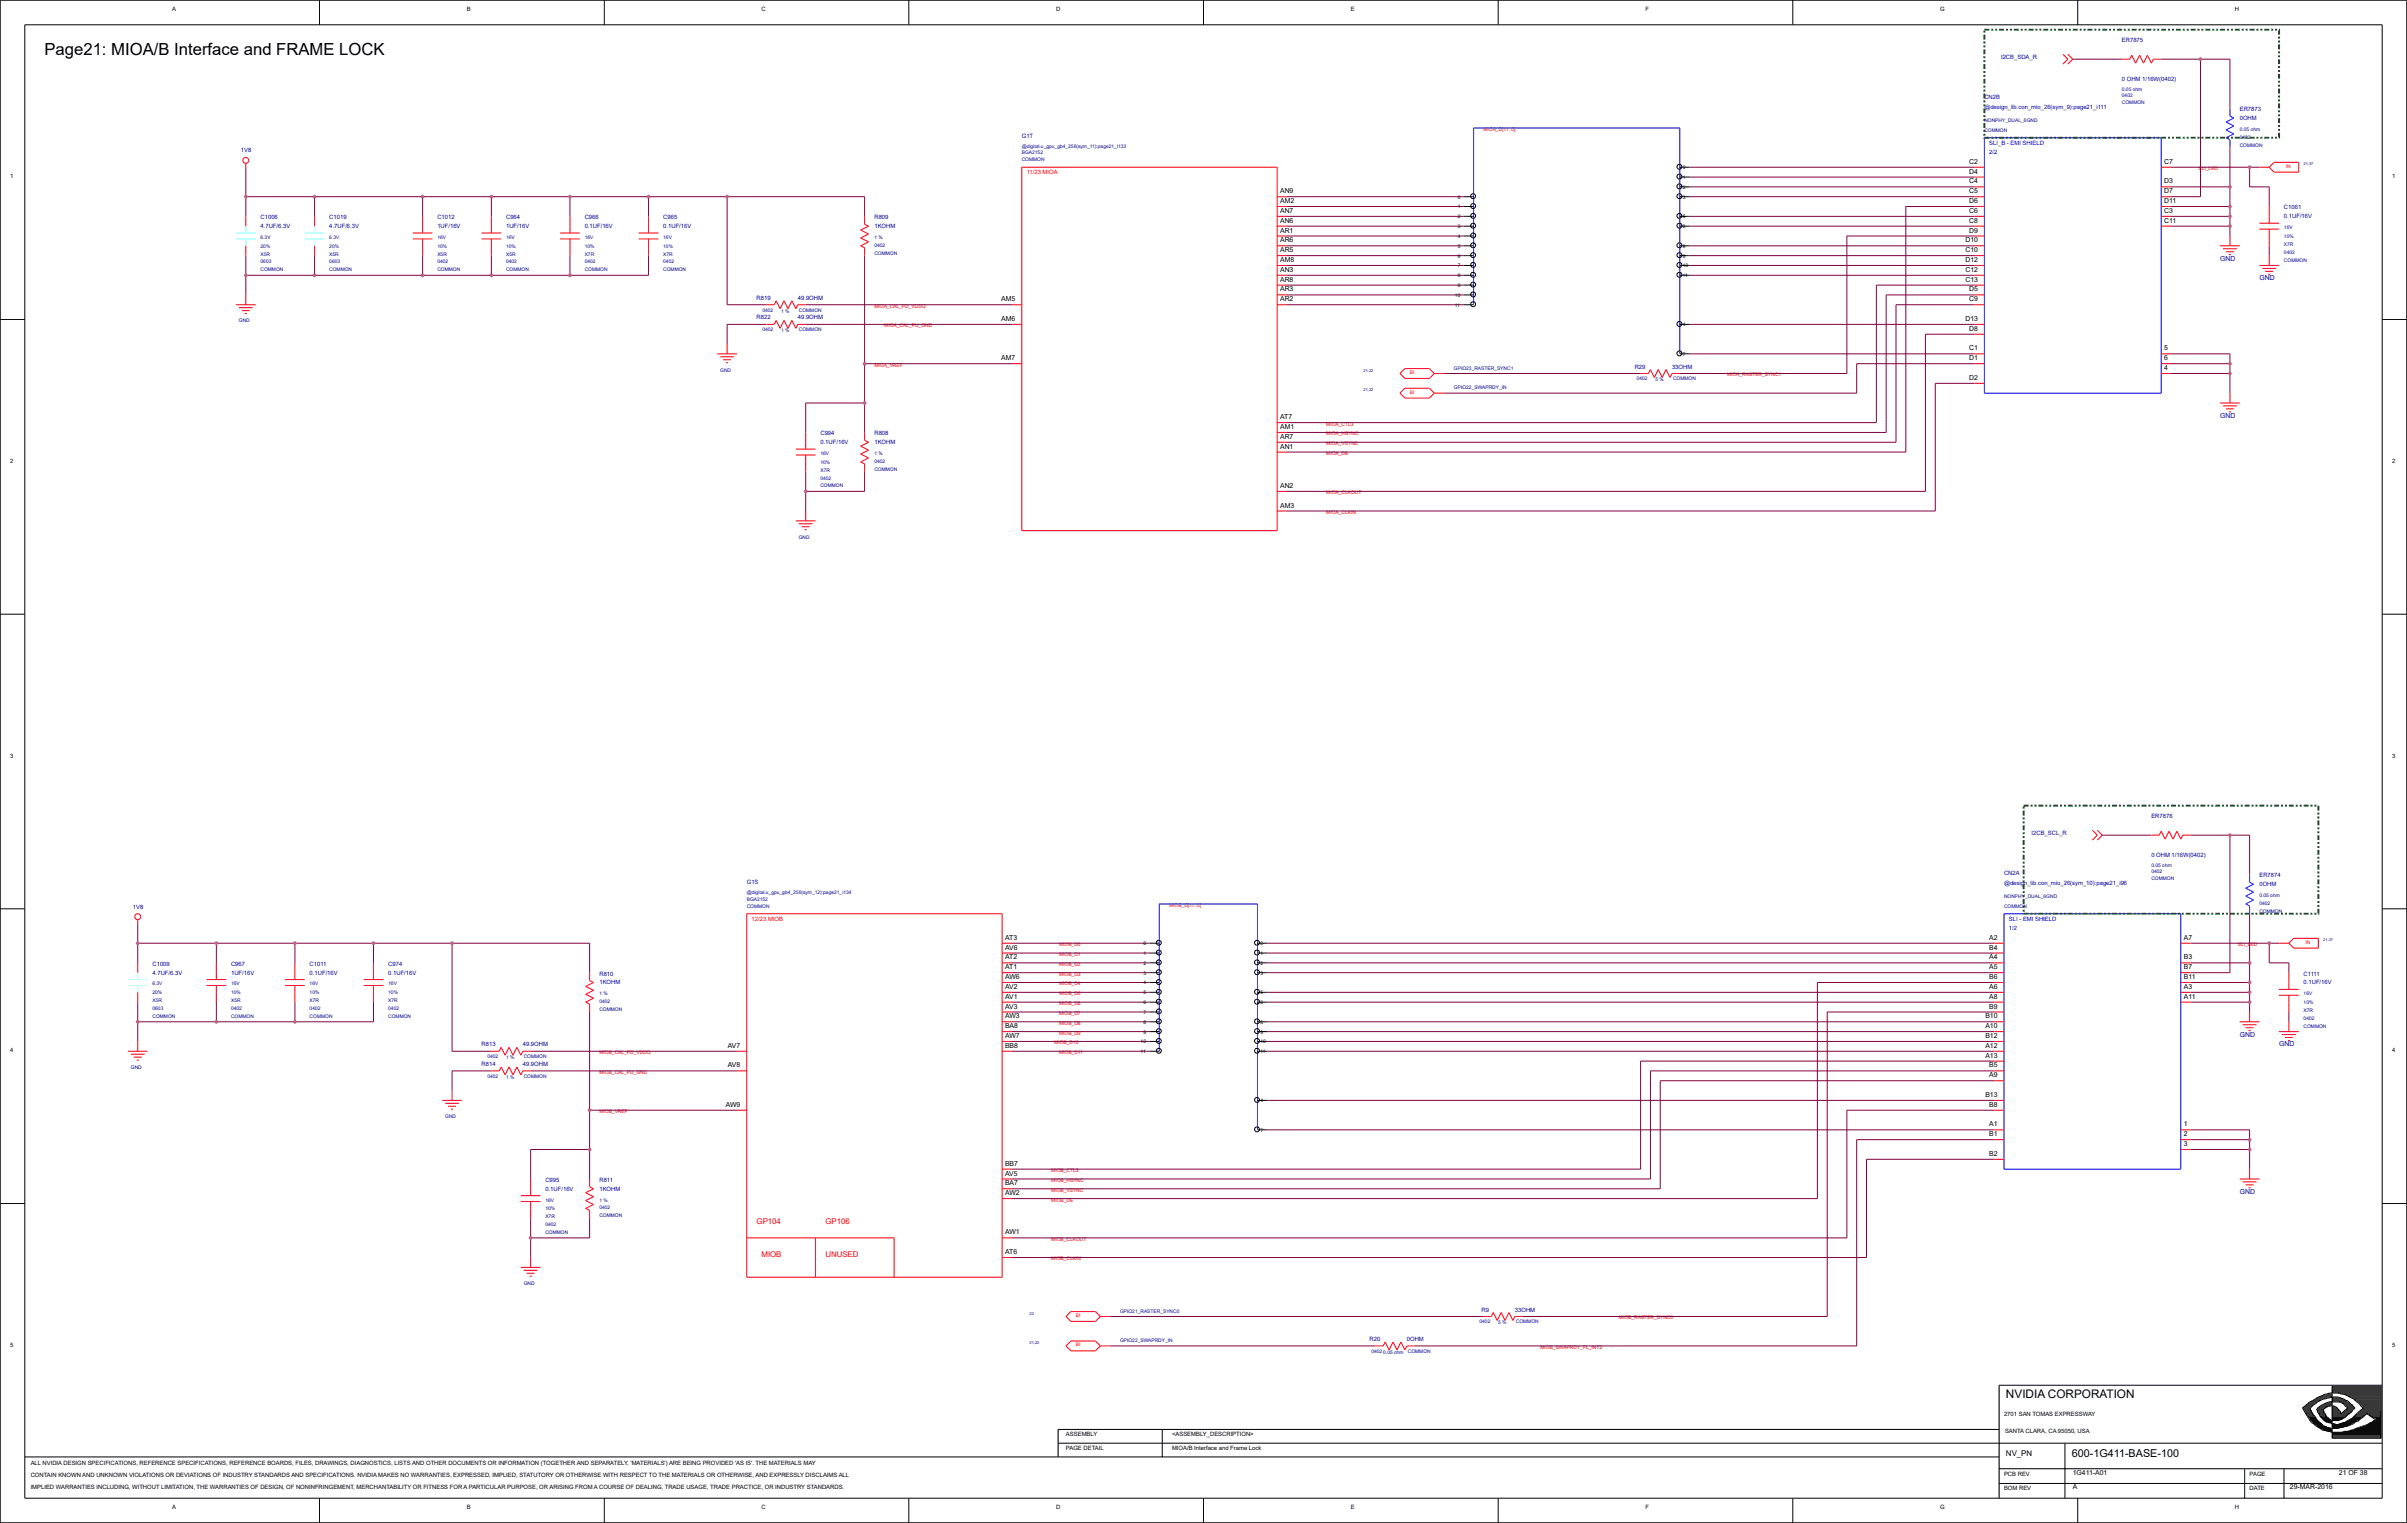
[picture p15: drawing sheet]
<svg xmlns="http://www.w3.org/2000/svg" width="271mm" height="172mm" viewBox="0 0 271 172" stroke-linecap="round" stroke-linejoin="round" font-family="sans-serif">
<defs><g id="words">
<text font-size="1.9" x="5" y="6.2">Page21: MIOA/B Interface and FRAME LOCK</text>
<text font-size="1.3" x="226.1" y="157.6">NVIDIA CORPORATION</text>
<text font-size="1.2" x="233.6" y="164.2">600-1G411-BASE-100</text>
<g font-size=".9" fill="#f00">
<text x="85.3" y="138">GP104</text>
<text x="93" y="138">GP106</text>
<text x="85.8" y="141.7">MIOB</text>
<text x="93" y="141.7">UNUSED</text>
</g>
<text font-size=".9" x="226.1" y="164.1">NV_PN</text>
<g font-size=".8">
<text x="144.3" y="22.9">AM2</text>
<text x="144.3" y="21.8">AN9</text>
<text x="222" y="22.9">D6</text>
<text x="222" y="21.8">C5</text>
<text x="222" y="20.7">C4</text>
<text x="222" y="19.6">D4</text>
<text x="222" y="18.5">C2</text>
<text x="244" y="20.7">D3</text>
<text x="244" y="21.8">D7</text>
<text x="244" y="22.9">D11</text>
<text x="244" y="18.5">C7</text>
<text x="144.3" y="29.5">AM8</text>
<text x="144.3" y="28.4">AR5</text>
<text x="144.3" y="27.3">AR6</text>
<text x="144.3" y="26.2">AR1</text>
<text x="144.3" y="25.1">AN6</text>
<text x="144.3" y="24">AN7</text>
<text x="221.6" y="29.5">D12</text>
<text x="221.6" y="28.4">C10</text>
<text x="221.6" y="27.3">D10</text>
<text x="222" y="26.2">D9</text>
<text x="222" y="25.1">C8</text>
<text x="222" y="24">C6</text>
<text x="244" y="25.1">C11</text>
<text x="244" y="24">C3</text>
<text x="112.9" y="34">AM5</text>
<text x="144.3" y="34">AR2</text>
<text x="144.3" y="32.9">AR3</text>
<text x="144.3" y="31.8">AR8</text>
<text x="144.3" y="30.6">AN3</text>
<text x="221.6" y="31.8">C13</text>
<text x="221.6" y="30.6">C12</text>
<text x="222" y="34">C9</text>
<text x="222" y="32.9">D5</text>
<text x="112.9" y="40.6">AM7</text>
<text x="112.9" y="36.2">AM6</text>
<text x="221.6" y="36.2">D13</text>
<text x="222" y="40.6">D1</text>
<text x="222" y="39.5">C1</text>
<text x="222" y="37.3">D8</text>
<text x="244" y="41.7">4</text>
<text x="244" y="39.5">5</text>
<text x="244" y="40.6">6</text>
<text x="144.3" y="47.3">AT7</text>
<text x="222" y="42.8">D2</text>
<text x="144.3" y="50.6">AN1</text>
<text x="144.3" y="49.5">AR7</text>
<text x="144.3" y="48.4">AM1</text>
<text x="144.3" y="57.2">AM3</text>
<text x="144.3" y="55">AN2</text>
<text x="113.3" y="107">AV6</text>
<text x="113.3" y="105.9">AT3</text>
<text x="224.2" y="107">B4</text>
<text x="224.2" y="105.9">A2</text>
<text x="246.2" y="105.9">A7</text>
<text x="113.3" y="113.7">AV3</text>
<text x="113.3" y="112.6">AV1</text>
<text x="113.3" y="111.5">AV2</text>
<text x="113.3" y="110.4">AW6</text>
<text x="113.3" y="109.3">AT1</text>
<text x="113.3" y="108.2">AT2</text>
<text x="224.2" y="113.7">B9</text>
<text x="224.2" y="112.6">A8</text>
<text x="224.2" y="111.5">A6</text>
<text x="224.2" y="110.4">B6</text>
<text x="224.2" y="109.3">A5</text>
<text x="224.2" y="108.2">A4</text>
<text x="246.2" y="108.2">B3</text>
<text x="246.2" y="109.3">B7</text>
<text x="246.2" y="110.4">B11</text>
<text x="246.2" y="112.6">A11</text>
<text x="246.2" y="111.5">A3</text>
<text x="82.1" y="118.1">AV7</text>
<text x="113.3" y="118.1">BB8</text>
<text x="113.3" y="117">AW7</text>
<text x="113.3" y="115.9">BA8</text>
<text x="113.3" y="114.8">AW3</text>
<text x="223.8" y="119.2">A13</text>
<text x="223.8" y="118.1">A12</text>
<text x="223.8" y="117">B12</text>
<text x="223.8" y="115.9">A10</text>
<text x="223.8" y="114.8">B10</text>
<text x="81.8" y="124.8">AW9</text>
<text x="82.1" y="120.3">AV8</text>
<text x="223.8" y="123.7">B13</text>
<text x="224.2" y="124.8">B8</text>
<text x="224.2" y="121.4">A9</text>
<text x="224.2" y="120.3">B5</text>
<text x="113.3" y="131.4">BB7</text>
<text x="224.2" y="130.3">B2</text>
<text x="224.2" y="128.1">B1</text>
<text x="224.2" y="127">A1</text>
<text x="246.2" y="127">1</text>
<text x="246.2" y="128.1">2</text>
<text x="246.2" y="129.2">3</text>
<text x="113.3" y="134.7">AW2</text>
<text x="113.3" y="133.6">BA7</text>
<text x="113.3" y="132.5">AV5</text>
<text x="113.3" y="141.4">AT6</text>
<text x="113.3" y="139.2">AW1</text>
<text x="233.7" y="167.9">A</text>
<text x="233.7" y="166.2">1G411-A01</text>
<text x="258.1" y="167.9">29-MAR-2016</text>
<text x="263.7" y="166.2">21 OF 38</text>
</g>
<g font-size=".8" fill="#0000a0">
<text x="250.3" y="29.4">GND</text>
<text x="254.7" y="31.6">GND</text>
<text x="250.3" y="47.1">GND</text>
<text x="252.5" y="116.8">GND</text>
<text x="256.9" y="118">GND</text>
<text x="252.5" y="134.6">GND</text>
</g>
<g font-size=".7">
<text x="19.4" y="1.2">A</text>
<text x="52.6" y="1.2">B</text>
<text x="85.8" y="1.2">C</text>
<text x="119.1" y="1.2">D</text>
<text x="152.3" y="1.2">E</text>
<text x="185.5" y="1.2">F</text>
<text x="218.7" y="1.2">G</text>
<text x="251.9" y="1.2">H</text>
<text x="1.1" y="20.1">1</text>
<text x="269.7" y="20.1">1</text>
<text x="1.1" y="52.2">2</text>
<text x="269.7" y="52.2">2</text>
<text x="1.1" y="85.4">3</text>
<text x="269.7" y="85.4">3</text>
<text x="1.1" y="118.6">4</text>
<text x="269.7" y="118.6">4</text>
<text x="1.1" y="151.8">5</text>
<text x="269.7" y="151.8">5</text>
<text x="120.2" y="161.9">ASSEMBLY</text>
<text x="132.1" y="161.9">&lt;ASSEMBLY_DESCRIPTION&gt;</text>
<text x="225.9" y="159.6">2701 SAN TOMAS EXPRESSWAY</text>
<text x="226" y="161.6">SANTA CLARA, CA 95050, USA</text>
<text x="3.5" y="165.1">ALL NVIDIA DESIGN SPECIFICATIONS, REFERENCE SPECIFICATIONS, REFERENCE BOARDS, FILES, DRAWINGS, DIAGNOSTICS, LISTS AND OTHER DOCUMENTS OR INFORMATION (TOGETHER AND SEPARATELY, 'MATERIALS') ARE BEING PROVIDED 'AS IS'. THE MATERIALS MAY</text>
<text x="3.5" y="167.9">IMPLIED WARRANTIES INCLUDING, WITHOUT LIMITATION, THE WARRANTIES OF DESIGN, OF NONINFRINGEMENT, MERCHANTABILITY OR FITNESS FOR A PARTICULAR PURPOSE, OR ARISING FROM A COURSE OF DEALING, TRADE USAGE, TRADE PRACTICE, OR INDUSTRY STANDARDS.</text>
<text x="3.5" y="166.5">CONTAIN KNOWN AND UNKNOWN VIOLATIONS OR DEVIATIONS OF INDUSTRY STANDARDS AND SPECIFICATIONS. NVIDIA MAKES NO WARRANTIES, EXPRESSED, IMPLIED, STATUTORY OR OTHERWISE WITH RESPECT TO THE MATERIALS OR OTHERWISE, AND EXPRESSLY DISCLAIMS ALL</text>
<text x="120.2" y="163.5">PAGE DETAIL</text>
<text x="132.1" y="163.5">MIOA/B Interface and Frame Lock</text>
<text x="225.9" y="166.3">PCB REV</text>
<text x="253.6" y="166.3">PAGE</text>
<text x="19.4" y="170.1">A</text>
<text x="52.6" y="170.1">B</text>
<text x="85.8" y="170.1">C</text>
<text x="119.1" y="170.1">D</text>
<text x="152.3" y="170.1">E</text>
<text x="185.5" y="170.1">F</text>
<text x="218.7" y="170.1">G</text>
<text x="225.9" y="168">BOM REV</text>
<text x="251.9" y="170.1">H</text>
<text x="253.6" y="168">DATE</text>
</g>
<g font-size=".7" fill="#0000a0">
<text x="239.2" y="4.8">ER7875</text>
<text x="223.7" y="11.2">CN2B</text>
<text x="225.6" y="6.7">I2CB_SDA_R</text>
<text x="239.2" y="9.1">0 OHM 1/16W(0402)</text>
<text x="27.2" y="17.2">1V8</text>
<text x="115.2" y="15.5">G1T</text>
<text x="223.7" y="12.3">@design_lib.con_mio_26(sym_9):page21_i111</text>
<text x="252.5" y="12.5">ER7873</text>
<text x="252.5" y="13.5">0OHM</text>
<text x="257.5" y="23.6">C1061</text>
<text x="29.4" y="24.7">C1006</text>
<text x="29.4" y="25.7">4.7UF/6.3V</text>
<text x="37.1" y="24.7">C1019</text>
<text x="37.1" y="25.7">4.7UF/6.3V</text>
<text x="49.3" y="24.7">C1012</text>
<text x="49.3" y="25.7">1UF/16V</text>
<text x="57.1" y="24.7">C964</text>
<text x="57.1" y="25.7">1UF/16V</text>
<text x="65.9" y="24.7">C966</text>
<text x="65.9" y="25.7">0.1UF/16V</text>
<text x="74.8" y="24.7">C965</text>
<text x="74.8" y="25.7">0.1UF/16V</text>
<text x="98.6" y="24.7">R809</text>
<text x="98.6" y="25.7">1KOHM</text>
<text x="257.5" y="24.6">0.1UF/16V</text>
<text x="85.3" y="33.8">R819</text>
<text x="89.9" y="33.8">49.9OHM</text>
<text x="85.3" y="36">R822</text>
<text x="89.9" y="36">49.9OHM</text>
<text x="184.3" y="41.6">R29</text>
<text x="188.5" y="41.6">33OHM</text>
<text x="92.5" y="49.1">C994</text>
<text x="92.5" y="50.1">0.1UF/16V</text>
<text x="98.6" y="49.1">R808</text>
<text x="98.6" y="50.1">1KOHM</text>
<text x="229" y="94.1">I2CB_SCL_R</text>
<text x="242.5" y="92.3">ER7876</text>
<text x="84.2" y="99.7">G1S</text>
<text x="225.9" y="98.7">CN2A</text>
<text x="225.9" y="99.8">@design_lib.con_mio_26(sym_10):page21_i96</text>
<text x="242.5" y="96.6">0 OHM 1/16W(0402)</text>
<text x="254.7" y="98.9">ER7874</text>
<text x="254.7" y="99.9">0OHM</text>
<text x="15" y="102.5">1V8</text>
<text x="17.2" y="108.9">C1009</text>
<text x="17.2" y="109.9">4.7UF/6.3V</text>
<text x="26" y="108.9">C967</text>
<text x="26" y="109.9">1UF/16V</text>
<text x="34.9" y="108.9">C1011</text>
<text x="34.9" y="109.9">0.1UF/16V</text>
<text x="43.8" y="108.9">C974</text>
<text x="43.8" y="109.9">0.1UF/16V</text>
<text x="67.6" y="110">R810</text>
<text x="67.6" y="111">1KOHM</text>
<text x="259.7" y="110">C1111</text>
<text x="259.7" y="111">0.1UF/16V</text>
<text x="54.3" y="118">R813</text>
<text x="58.9" y="118">49.9OHM</text>
<text x="54.3" y="120.2">R814</text>
<text x="58.9" y="120.2">49.9OHM</text>
<text x="61.5" y="133.2">C995</text>
<text x="61.5" y="134.2">0.1UF/16V</text>
<text x="67.6" y="133.2">R811</text>
<text x="67.6" y="134.2">1KOHM</text>
<text x="167" y="147.9">R9</text>
<text x="170.8" y="147.9">33OHM</text>
<text x="154.4" y="151.2">R20</text>
<text x="158.6" y="151.2">0OHM</text>
</g>
<g font-size=".7" fill="#00f">
<text x="224.3" y="16.3">SLI_B - EMI SHIELD</text>
<text x="224.3" y="17.4">2/2</text>
<text x="226.5" y="104.9">1/2</text>
<text x="226.5" y="103.8">SLI - EMI SHIELD</text>
</g>
<g font-size=".7" fill="#f00">
<text x="115.7" y="19.6">11/23 MIOA</text>
<text x="84.7" y="103.8">12/23 MIOB</text>
</g>
<g font-size=".6" fill="#0000a0">
<text x="239.2" y="10.2">0.05 ohm</text>
<text x="239.2" y="11">0402</text>
<text x="239.2" y="11.8">COMMON</text>
<text x="115.2" y="16.6">@digital.u_gpu_gb4_256(sym_11):page21_i133</text>
<text x="115.2" y="17.4">BGA2152</text>
<text x="223.7" y="13.8">NONPHY_DUAL_6GND</text>
<text x="223.7" y="14.9">COMMON</text>
<text x="252.5" y="14.8">0.05 ohm</text>
<text x="252.5" y="15.6">0402</text>
<text x="252.5" y="16.5">COMMON</text>
<text x="115.2" y="18.2">COMMON</text>
<text x="29.4" y="29.7">0603</text>
<text x="29.4" y="26.9">6.3V</text>
<text x="29.4" y="27.9">20%</text>
<text x="29.4" y="28.8">X5R</text>
<text x="37.1" y="28.8">X5R</text>
<text x="37.1" y="27.9">20%</text>
<text x="37.1" y="26.9">6.3V</text>
<text x="37.1" y="29.7">0603</text>
<text x="49.3" y="26.9">16V</text>
<text x="49.3" y="27.9">10%</text>
<text x="49.3" y="29.7">0402</text>
<text x="49.3" y="28.8">X5R</text>
<text x="57.1" y="27.9">10%</text>
<text x="57.1" y="28.8">X5R</text>
<text x="57.1" y="26.9">16V</text>
<text x="57.1" y="29.7">0402</text>
<text x="65.9" y="29.7">0402</text>
<text x="65.9" y="26.9">16V</text>
<text x="65.9" y="27.9">10%</text>
<text x="65.9" y="28.8">X7R</text>
<text x="74.8" y="29.7">0402</text>
<text x="74.8" y="28.8">X7R</text>
<text x="74.8" y="27.9">10%</text>
<text x="74.8" y="26.9">16V</text>
<text x="98.6" y="26.9">1 %</text>
<text x="98.6" y="27.8">0402</text>
<text x="98.6" y="28.7">COMMON</text>
<text x="257.5" y="28.6">0402</text>
<text x="257.5" y="29.5">COMMON</text>
<text x="257.5" y="27.7">X7R</text>
<text x="257.5" y="26.8">10%</text>
<text x="257.5" y="25.8">16V</text>
<text x="29.4" y="30.6">COMMON</text>
<text x="37.1" y="30.6">COMMON</text>
<text x="49.3" y="30.6">COMMON</text>
<text x="57.1" y="30.6">COMMON</text>
<text x="65.9" y="30.6">COMMON</text>
<text x="74.8" y="30.6">COMMON</text>
<text x="86" y="35.1">0402</text>
<text x="88.1" y="35.2">1 %</text>
<text x="90.1" y="35.1">COMMON</text>
<text x="26.9" y="36.3">GND</text>
<text x="81.2" y="41.9">GND</text>
<text x="86" y="37.3">0402</text>
<text x="88.1" y="37.5">1 %</text>
<text x="90.1" y="37.3">COMMON</text>
<text x="163.9" y="41.7">GPIO23_RASTER_SYNC1</text>
<text x="163.9" y="43.9">GPIO22_SWAPRDY_IN</text>
<text x="184.5" y="42.9">0402</text>
<text x="186.6" y="43">5 %</text>
<text x="188.6" y="42.9">COMMON</text>
<text x="92.5" y="52.3">10%</text>
<text x="92.5" y="51.3">16V</text>
<text x="92.5" y="53.2">X7R</text>
<text x="98.6" y="51.3">1 %</text>
<text x="98.6" y="52.2">0402</text>
<text x="98.6" y="53.1">COMMON</text>
<text x="92.5" y="54.1">0402</text>
<text x="92.5" y="54.9">COMMON</text>
<text x="90.1" y="60.7">GND</text>
<text x="84.2" y="101.6">BGA2152</text>
<text x="84.2" y="100.8">@digital.u_gpu_gb4_256(sym_12):page21_i134</text>
<text x="225.9" y="101.2">NONPHY_DUAL_6GND</text>
<text x="242.5" y="97.7">0.05 ohm</text>
<text x="242.5" y="98.5">0402</text>
<text x="242.5" y="99.2">COMMON</text>
<text x="254.7" y="101.1">0.05 ohm</text>
<text x="84.2" y="102.3">COMMON</text>
<text x="225.9" y="102.3">COMMON</text>
<text x="254.7" y="102">0402</text>
<text x="254.7" y="102.9">COMMON</text>
<text x="17.2" y="111.1">6.3V</text>
<text x="17.2" y="113.9">0603</text>
<text x="17.2" y="112.1">20%</text>
<text x="17.2" y="113">X5R</text>
<text x="26" y="111.1">16V</text>
<text x="26" y="112.1">10%</text>
<text x="26" y="113.9">0402</text>
<text x="26" y="113">X5R</text>
<text x="34.9" y="111.1">16V</text>
<text x="34.9" y="112.1">10%</text>
<text x="34.9" y="113.9">0402</text>
<text x="34.9" y="113">X7R</text>
<text x="43.8" y="111.1">16V</text>
<text x="43.8" y="112.1">10%</text>
<text x="43.8" y="113">X7R</text>
<text x="43.8" y="113.9">0402</text>
<text x="67.6" y="114">COMMON</text>
<text x="67.6" y="112.2">1 %</text>
<text x="67.6" y="113.1">0402</text>
<text x="259.7" y="113.2">10%</text>
<text x="259.7" y="112.2">16V</text>
<text x="17.2" y="114.7">COMMON</text>
<text x="26" y="114.7">COMMON</text>
<text x="34.9" y="114.7">COMMON</text>
<text x="43.8" y="114.7">COMMON</text>
<text x="54.9" y="119.3">0402</text>
<text x="57.1" y="119.4">1 %</text>
<text x="59" y="119.3">COMMON</text>
<text x="259.7" y="114.1">X7R</text>
<text x="259.7" y="115">0402</text>
<text x="259.7" y="115.9">COMMON</text>
<text x="14.8" y="120.5">GND</text>
<text x="54.9" y="121.5">0402</text>
<text x="57.1" y="121.6">1 %</text>
<text x="59" y="121.5">COMMON</text>
<text x="50.2" y="126">GND</text>
<text x="61.5" y="137.3">X7R</text>
<text x="61.5" y="136.4">10%</text>
<text x="61.5" y="135.4">16V</text>
<text x="67.6" y="137.2">COMMON</text>
<text x="67.6" y="135.4">1 %</text>
<text x="67.6" y="136.3">0402</text>
<text x="61.5" y="139.1">COMMON</text>
<text x="61.5" y="138.2">0402</text>
<text x="59" y="144.9">GND</text>
<text x="126.3" y="148">GPIO21_RASTER_SYNC0</text>
<text x="166.8" y="149.2">0402</text>
<text x="168.9" y="149.3">5 %</text>
<text x="170.9" y="149.2">COMMON</text>
<text x="126.3" y="151.3">GPIO22_SWAPRDY_IN</text>
<text x="154.6" y="152.5">0402</text>
<text x="155.9" y="152.6">0.05 ohm</text>
<text x="158.7" y="152.5">COMMON</text>
</g>
<g font-size=".6" fill="#f00">
<text x="167.2" y="14.8">MIOA_D[11..0]</text>
<text x="247.8" y="19.2">SLI_LED</text>
<text x="257.7" y="18.9">IN</text>
<text x="98.6" y="34.7">MIOA_CAL_PD_VDDQ</text>
<text x="98.6" y="41.3">MIOA_VREF</text>
<text x="99.7" y="36.9">MIOA_CAL_PU_GND</text>
<text x="149.5" y="48">MIOA_CTL3</text>
<text x="158.9" y="44.4">BI</text>
<text x="158.9" y="42.2">BI</text>
<text x="194.7" y="42.4">MIOA_RASTER_SYNC1</text>
<text x="149.5" y="51.3">MIOA_DE</text>
<text x="149.5" y="49.1">MIOA_HSYNC</text>
<text x="149.5" y="50.2">MIOA_VSYNC</text>
<text x="149.5" y="57.9">MIOA_CLKIN</text>
<text x="149.5" y="55.7">MIOA_CLKOUT</text>
<text x="119.4" y="106.7">MIOB_D0</text>
<text x="119.4" y="107.8">MIOB_D1</text>
<text x="131.8" y="102.2">MIOB_D[11..0]</text>
<text x="252.3" y="106.7">SLI_LED</text>
<text x="259.9" y="106.4">IN</text>
<text x="119.4" y="108.9">MIOB_D2</text>
<text x="119.4" y="110">MIOB_D3</text>
<text x="119.4" y="111.1">MIOB_D4</text>
<text x="119.4" y="112.2">MIOB_D5</text>
<text x="119.4" y="113.3">MIOB_D6</text>
<text x="67.6" y="118.8">MIOB_CAL_PD_VDDQ</text>
<text x="118.8" y="117.7">MIOB_D10</text>
<text x="119.4" y="118.8">MIOB_D11</text>
<text x="119.4" y="114.4">MIOB_D7</text>
<text x="119.4" y="115.5">MIOB_D8</text>
<text x="119.4" y="116.6">MIOB_D9</text>
<text x="67.6" y="121.1">MIOB_CAL_PU_GND</text>
<text x="67.6" y="125.5">MIOB_VREF</text>
<text x="118.5" y="132.1">MIOB_CTL3</text>
<text x="118.5" y="135.4">MIOB_DE</text>
<text x="118.5" y="133.2">MIOB_HSYNC</text>
<text x="118.5" y="134.3">MIOB_VSYNC</text>
<text x="118.5" y="142.1">MIOB_CLKIN</text>
<text x="118.5" y="139.9">MIOB_CLKOUT</text>
<text x="121.3" y="148.5">BI</text>
<text x="182.5" y="148.7">MIOB_RASTER_SYNC0</text>
<text x="121.3" y="151.8">BI</text>
<text x="173.7" y="152.1">MIOB_SWAPRDY_FL_INT2</text>
</g>
<g font-size=".6">
<text x="164.3" y="23.5">1</text>
<text x="164.3" y="22.4">0</text>
<text x="189.7" y="22.4">3</text>
<text x="189.7" y="21.3">2</text>
<text x="189.7" y="20.2">1</text>
<text x="189.7" y="19.1">0</text>
<text x="164.3" y="29">6</text>
<text x="164.3" y="27.9">5</text>
<text x="164.3" y="26.8">4</text>
<text x="164.3" y="25.7">3</text>
<text x="164.3" y="24.6">2</text>
<text x="189.7" y="29">9</text>
<text x="189.7" y="27.9">8</text>
<text x="189.7" y="25.7">6</text>
<text x="189.7" y="24.6">5</text>
<text x="164" y="34.6">11</text>
<text x="164" y="33.5">10</text>
<text x="164.3" y="32.4">9</text>
<text x="164.3" y="31.3">8</text>
<text x="164.3" y="30.1">7</text>
<text x="189.7" y="31.3">11</text>
<text x="189.7" y="30.1">10</text>
<text x="189.7" y="40.1">7</text>
<text x="189.7" y="36.8">4</text>
<text x="128.9" y="107.7">1</text>
<text x="128.9" y="106.5">0</text>
<text x="142.1" y="107.7">1</text>
<text x="142.1" y="106.5">0</text>
<text x="128.9" y="113.2">6</text>
<text x="128.9" y="112.1">5</text>
<text x="128.9" y="111">4</text>
<text x="128.9" y="109.9">3</text>
<text x="128.9" y="108.8">2</text>
<text x="142.1" y="113.2">6</text>
<text x="142.1" y="112.1">5</text>
<text x="142.1" y="109.9">3</text>
<text x="142.1" y="108.8">2</text>
<text x="128.6" y="118.7">11</text>
<text x="128.6" y="117.6">10</text>
<text x="128.9" y="116.5">9</text>
<text x="128.9" y="115.4">8</text>
<text x="128.9" y="114.3">7</text>
<text x="142.1" y="118.7">11</text>
<text x="142.1" y="117.6">10</text>
<text x="142.1" y="116.5">9</text>
<text x="142.1" y="115.4">8</text>
<text x="142.1" y="124.3">4</text>
<text x="142.1" y="127.6">7</text>
</g>
<g font-size=".4" fill="#0000a0">
<text x="259.7" y="18.6">21,37</text>
<text x="153.7" y="41.9">21,22</text>
<text x="153.7" y="44.1">21,22</text>
<text x="261.9" y="106.1">21,37</text>
<text x="116.1" y="148.2">22</text>
<text x="116.1" y="151.5">21,22</text>
</g>
<g font-size=".2" fill="#fff">
<text x="165.2" y="22.2">MIOA_D0</text>
<text x="165.2" y="23.3">MIOA_D1</text>
<text x="190.7" y="18.9">MIOA_D0</text>
<text x="190.7" y="20">MIOA_D1</text>
<text x="190.7" y="21.1">MIOA_D2</text>
<text x="190.7" y="22.2">MIOA_D3</text>
<text x="165.2" y="24.4">MIOA_D2</text>
<text x="165.2" y="25.5">MIOA_D3</text>
<text x="165.2" y="26.6">MIOA_D4</text>
<text x="165.2" y="27.7">MIOA_D5</text>
<text x="165.2" y="28.8">MIOA_D6</text>
<text x="165.2" y="29.9">MIOA_D7</text>
<text x="190.7" y="29.9">MIOA_D10</text>
<text x="190.7" y="24.4">MIOA_D5</text>
<text x="190.7" y="25.5">MIOA_D6</text>
<text x="190.7" y="27.7">MIOA_D8</text>
<text x="190.7" y="28.8">MIOA_D9</text>
<text x="165.2" y="33.2">MIOA_D10</text>
<text x="165.2" y="34.4">MIOA_D11</text>
<text x="165.2" y="31">MIOA_D8</text>
<text x="165.2" y="32.1">MIOA_D9</text>
<text x="190.7" y="31">MIOA_D11</text>
<text x="190.7" y="36.6">MIOA_D4</text>
<text x="190.7" y="39.9">MIOA_D7</text>
<text x="143.1" y="106.3">MIOB_D0</text>
<text x="143.1" y="107.4">MIOB_D1</text>
<text x="143.1" y="108.5">MIOB_D2</text>
<text x="143.1" y="109.6">MIOB_D3</text>
<text x="143.1" y="111.9">MIOB_D5</text>
<text x="143.1" y="113">MIOB_D6</text>
<text x="143.1" y="117.4">MIOB_D10</text>
<text x="143.1" y="118.5">MIOB_D11</text>
<text x="143.1" y="115.2">MIOB_D8</text>
<text x="143.1" y="116.3">MIOB_D9</text>
<text x="143.1" y="124">MIOB_D4</text>
<text x="143.1" y="127.4">MIOB_D7</text>
</g>
</g></defs>
<g fill="none" stroke="#f00" stroke-width=".11">
<path d="M27.7 18.4v.5M115.2 18.9h28.8v40.9h-28.8zM222.6 18.9h1.1M222.6 20h1.1M239.2 6.7h.9M242.7 6.7h.9M243.6 18.9h1.1M254.7 18.9h1.1M256.4 18.3h2.7v1.1h-2.7M26.6 34.4h2.2M26.9 34.7h1.6M27.3 35h.9"/>
<path d="M27.6 35.4h.2M27.7 24.4v1.1M27.7 27.7v1.1M27.7 33.2v1.2M35.5 24.4v1.1M35.5 27.7v1.1M46.5 26.3h2.2M46.5 26.9h2.2M47.6 24.4v1.9M47.6 26.9v1.9M54.3 26.3h2.2M54.3 26.9h2.2"/>
<path d="M55.4 24.4v1.9M55.4 26.9v1.9M63.1 26.3h2.3M63.1 26.9h2.3M64.3 24.4v1.9M64.3 26.9v1.9M72 26.3h2.2M72 26.9h2.2M73.1 24.4v1.9M73.1 26.9v1.9M80.9 39.9h2.2M82 38.8v1.1"/>
<path d="M86.4 34.4h.9M86.4 36.6h.9M89.9 34.4h.9M89.9 36.6h.9M97.5 24.4v.9M97.5 27.9v.9M114.1 34.4h1.1M114.1 36.6h1.1M144 34.4h1.1M144 33.2h1.1M144 32.1h1.1M144 31h1.1"/>
<path d="M144 29.9h1.1M144 28.8h1.1M144 27.7h1.1M144 26.6h1.1M144 25.5h1.1M144 24.4h1.1M144 23.3h1.1M144 22.2h1.1M222.6 34.4h1.1M222.6 36.6h1.1M222.6 33.2h1.1M222.6 32.1h1.1"/>
<path d="M222.6 31h1.1M222.6 29.9h1.1M222.6 28.8h1.1M222.6 27.7h1.1M222.6 26.6h1.1M222.6 25.5h1.1M222.6 24.4h1.1M222.6 23.3h1.1M222.6 22.2h1.1M222.6 39.9h1.1M222.6 37.7h1.1M222.6 21.1h1.1"/>
<path d="M243.6 25.5h1.1M243.6 24.4h1.1M243.6 23.3h1.1M243.6 22.2h1.1M243.6 39.9h1.1M243.6 21.1h1.1M250.3 27.7h2.2M250.6 28h1.6M250.9 28.4h.9M251.3 28.7h.2M251.4 26.6v1.1M254.7 29.9h2.2"/>
<path d="M254.7 25.2h2.2M254.7 25.8h2.2M255 30.3h1.6M255.4 30.6h.9M255.7 30.9h.2M255.8 23.3v1.9M255.8 25.8v1.9M255.8 28.8v1.1M81.2 40.2h1.5M81.5 40.6h.9M81.9 40.9h.2M89.7 50.6h2.2"/>
<path d="M89.7 51.3h2.2M89.7 58.7h2.2M90.1 59h1.5M90.4 59.4h.9M90.7 59.7h.2M90.8 48.7v1.9M90.8 51.3v1.9M90.8 57.6v1.1M97.5 48.7v.9M97.5 52.3v.9M114.1 41h1.1M144 57.6h1.1"/>
<path d="M144 55.4h1.1M144 51h1.1M144 49.9h1.1M144 48.7h1.1M144 47.6h1.1M158.4 44.9h2.7M158.4 43.8h2.7M158.4 42.7h2.7M158.4 41.6h2.7M161.7 42.1h1.1M161.7 44.3h1.1M184.9 42.1h.9"/>
<path d="M188.5 42.1h.9M222.6 41h1.1M222.6 43.2h1.1M243.6 41h1.1M243.6 42.1h1.1M250.3 45.4h2.2M250.6 45.8h1.6M250.9 46.1h.9M251.3 46.4h.2M251.4 44.3v1.1M242.5 94.1h.9M246.1 94.1h.9"/>
<path d="M14.4 118.5h2.2M14.8 118.8h1.5M15.1 119.2h.9M15.4 119.5h.2M15.5 103.7v.4M15.5 108.5v1.1M15.5 111.9v1.1M15.5 117.4v1.1M23.3 110.4h2.2M23.3 111.1h2.2M24.4 108.5v1.9M24.4 111.1v1.9"/>
<path d="M32.1 110.4h2.3M32.1 111.1h2.3M33.2 108.5v1.9M33.2 111.1v1.9M41 110.4h2.2M41 111.1h2.2M42.1 108.5v1.9M42.1 111.1v1.9M55.4 118.5h.9M58.9 118.5h.9M66.5 109.6v.9M66.5 113.2v.9"/>
<path d="M83.1 118.5h1.1M84.2 103h28.8v41h-28.8zM113 118.5h1.1M113 117.4h1.1M113 116.3h1.1M113 115.2h1.1M113 114.1h1.1M113 113h1.1M113 111.9h1.1M113 110.8h1.1M113 109.6h1.1M113 108.5h1.1"/>
<path d="M113 107.4h1.1M113 106.3h1.1M224.8 118.5h1.1M224.8 117.4h1.1M224.8 116.3h1.1M224.8 115.2h1.1M224.8 114.1h1.1M224.8 113h1.1M224.8 111.9h1.1M224.8 110.8h1.1M224.8 109.6h1.1M224.8 108.5h1.1"/>
<path d="M224.8 107.4h1.1M224.8 106.3h1.1M224.8 119.6h1.1M245.8 113h1.2M245.8 111.9h1.2M245.8 110.8h1.2M245.8 109.6h1.2M245.8 108.5h1.2M245.8 106.3h1.2M252.5 115.2h2.2M252.8 115.5h1.6M253.2 115.9h.8"/>
<path d="M253.5 116.2h.2M253.6 114.1v1.1M256.9 116.3h2.2M256.9 106.3h1.1M256.9 111.5h2.2M256.9 112.2h2.2M257.3 116.6h1.5M257.6 117h.9M257.9 117.3h.2M258 109.6v1.9M258 112.2v1.9M258 115.2v1.1"/>
<path d="M258.6 105.8h2.7v1.1h-2.7M49.9 124h2.2M50.2 124.4h1.5M50.5 124.7h.9M50.9 125h.2M51 122.9v1.1M55.4 120.7h.9M58.7 134.8h2.2M58.7 135.4h2.2M58.9 120.7h.9M59.8 132.9v1.9M59.8 135.4v1.9"/>
<path d="M66.5 132.9v.9M66.5 136.4v.9M83.1 125.2h1.1M83.1 120.7h1.1M84.2 139.5h16.6v4.5M91.9 139.5v4.5M113 139.5h1.1M113 135.1h1.1M113 134h1.1M113 132.9h1.1M113 131.8h1.1M224.8 125.2h1.1"/>
<path d="M224.8 120.7h1.1M224.8 130.7h1.1M224.8 128.5h1.1M224.8 127.4h1.1M224.8 124h1.1M224.8 121.8h1.1M245.8 128.5h1.2M245.8 127.4h1.2M245.8 129.6h1.2M252.5 132.9h2.2M252.8 133.2h1.6M253.2 133.6h.8"/>
<path d="M253.5 133.9h.2M253.6 131.8v1.1M58.7 142.9h2.2M59 143.2h1.6M59.4 143.5h.9M59.7 143.9h.2M59.8 141.8v1.1M113 141.8h1.1M120.7 152.3h2.8M120.7 151.2h2.8M120.7 149h2.8M120.7 147.9h2.8"/>
<path d="M124 151.7h1.2M124 148.4h1.2M155 151.7h.9M158.6 151.7h.9M167.2 148.4h.9M170.8 148.4h.9"/>
<circle cx="27.7" cy="18.1" r=".33"/>
<circle cx="15.5" cy="103.3" r=".33"/>
</g>
<g fill="#000" stroke="#f00" stroke-width=".11">
<path d="M232.6 6.1l.5 .6zM233.1 6.7l-.5 .5zM233.1 7.2l.6-.5zM233.1 6.1l.6 .6zM240.3 6.2l-.2 .5zM240.3 6.2l.5 .9zM241.2 6.2l-.4 .9zM242.1 6.2l-.5 .9zM241.2 6.2l.4 .9zM242.1 6.2l.4 .9zM242.7 6.7l-.2 .4zM256.4 18.3l-.6 .6z"/>
<path d="M255.8 18.9l.6 .5zM87.5 33.9l-.2 .5zM87.5 36.1l-.2 .5zM87.5 33.9l.4 .9zM87.5 36.1l.4 .9zM88.4 33.9l-.5 .9zM88.4 33.9l.4 .9zM88.4 36.1l-.5 .9zM88.4 36.1l.4 .9zM89.3 33.9l-.5 .9zM89.3 36.1l-.5 .9zM89.3 33.9l.4 .9z"/>
<path d="M89.3 36.1l.4 .9zM89.9 34.4l-.2 .4zM89.9 36.6l-.2 .4zM97 27.7l.5 .2zM97 26.8l.9 .5zM97 26.8l.9-.4zM97 25.9l.9-.4zM97 27.7l.9-.4zM97 25.9l.9 .5zM97.5 25.3l.4 .2zM97 52.1l.5 .2zM97 51.2l.9 .4z"/>
<path d="M97 51.2l.9-.5zM97 50.3l.9-.4zM97 52.1l.9-.5zM97 50.3l.9 .4zM97.5 49.6l.4 .3zM158.4 43.8l-.6 .5zM158.4 41.6l-.6 .5zM157.8 44.3l.6 .6zM157.8 42.1l.6 .6zM161.1 44.9l.6-.6zM161.1 42.7l.6-.6zM161.1 43.8l.6 .5z"/>
<path d="M161.1 41.6l.6 .5zM186.1 41.7l-.3 .4zM186.1 41.7l.4 .8zM186.9 41.7l-.4 .8zM186.9 41.7l.5 .8zM187.8 41.7l-.4 .8zM187.8 41.7l.5 .8zM188.5 42.1l-.2 .4zM235.9 93.6l.5 .5zM236.4 94.1l-.5 .6zM237 94.1l-.6 .6zM236.4 93.6l.6 .5z"/>
<path d="M243.6 93.7l-.2 .4zM243.6 93.7l.5 .9zM244.5 93.7l-.4 .9zM245.4 93.7l-.4 .9zM244.5 93.7l.5 .9zM245.4 93.7l.4 .9zM246.1 94.1l-.3 .5zM56.5 118.1l-.2 .4zM56.5 118.1l.4 .9zM57.4 118.1l-.5 .9zM57.4 118.1l.4 .9zM58.3 118.1l-.5 .9z"/>
<path d="M58.3 118.1l.4 .9zM58.9 118.5l-.2 .5zM66 113l.5 .2zM66 112.1l.9 .4zM66 112.1l.9-.5zM66 111.2l.9-.4zM66 113l.9-.5zM66 111.2l.9 .4zM66.5 110.5l.4 .3zM258 106.3l.6-.5zM258 106.3l.6 .6zM56.5 120.3l-.2 .4z"/>
<path d="M56.5 120.3l.4 .9zM57.4 120.3l-.5 .9zM57.4 120.3l.4 .9zM58.3 120.3l-.5 .9zM58.3 120.3l.4 .9zM58.9 120.7l-.2 .5zM66 136.2l.5 .2zM66 135.3l.9 .5zM66 135.3l.9-.4zM66 134.5l.9-.5zM66 136.2l.9-.4zM66 134.5l.9 .4z"/>
<path d="M66.5 133.8l.4 .2zM120.7 151.2l-.5 .5zM120.7 147.9l-.5 .5zM120.2 151.7l.5 .6zM120.2 148.4l.5 .6zM123.5 152.3l.5-.6zM123.5 149l.5-.6zM123.5 151.2l.5 .5zM123.5 147.9l.5 .5zM156.2 151.3l-.3 .4zM156.2 151.3l.4 .9zM157 151.3l-.4 .9z"/>
<path d="M157 151.3l.5 .9zM157.9 151.3l-.4 .9zM157.9 151.3l.5 .9zM158.6 151.7l-.2 .5zM168.3 148l-.2 .4zM168.3 148l.5 .8zM169.2 148l-.4 .8zM169.2 148l.5 .8zM170.1 148l-.4 .8zM170.1 148l.5 .8zM170.8 148.4l-.2 .4z"/>
</g>
<path d="M26.6 26.3h2.2M26.6 26.9h2.2M27.7 25.5v.8M27.7 26.9v.8M34.4 26.3h2.2M34.4 26.9h2.2M35.5 25.5v.8M35.5 26.9v.8M14.4 110.4h2.2M14.4 111.1h2.2M15.5 109.6v.8M15.5 111.1v.8" fill="none" stroke="#80ffff" stroke-width=".11"/>
<path d="M223.7 15.5h19.9v28.8h-19.9zM251.4 12.2v.9M251.4 15.8v.8M166.1 34.4v-20h23.3v25.5M253.6 98.6v.9M130.7 118.5v-16.6h11.1v25.5M225.9 103h19.9v28.8h-19.9zM253.6 102.1v.9" fill="none" stroke="#00f" stroke-width=".11"/>
<g fill="#000" stroke="#00f" stroke-width=".11">
<path d="M250.9 15.5l.5 .3zM250.9 14.6l.9 .5zM250.9 14.6l.9-.4zM250.9 13.8l.9-.5zM250.9 15.5l.9-.4zM250.9 13.8l.9 .4zM251.4 13.1l.4 .2zM253.6 99.5l.4 .2zM253.2 101.9l.4 .2zM253.2 101l.8 .5zM253.2 101l.8-.4zM253.2 100.1l.8-.4z"/>
<path d="M253.2 101.9l.8-.4zM253.2 100.1l.8 .5z"/>
</g>
<g fill="none" stroke="#800040" stroke-width=".11">
<path d="M27.7 18.9v5.5M190.5 18.9h32.1M190.5 20h32.1M233.7 6.7h5.5M243.6 6.7h7.8v5.5M244.7 18.9h10M248.1 6.7v15.5h-3.4M251.4 16.6v10M253.6 18.9v2.2h2.2v2.2M27.7 22.2h69.8v2.2M27.7 28.8v4.4M35.5 22.2v2.2"/>
<path d="M35.5 28.8v2.2M47.6 22.2v2.2M47.6 28.8v2.2M55.4 22.2v2.2M55.4 28.8v2.2M64.3 22.2v2.2M64.3 28.8v2.2M73.1 28.8v2.2h-45.4M73.1 22.2v2.2M82 22.2v12.2h4.4M86.4 36.6h-4.4v2.2M90.8 34.4h23.3"/>
<path d="M90.8 36.6h23.3M97.5 28.8v19.9M145.1 34.4h19.9M145.1 22.2h19.9M145.1 33.2h19.9M145.1 29.9h19.9M145.1 31h19.9M145.1 23.3h19.9M145.1 24.4h19.9M145.1 25.5h19.9M145.1 26.6h19.9M145.1 27.7h19.9"/>
<path d="M145.1 28.8h19.9M145.1 32.1h19.9M190.5 36.6h32.1M190.5 22.2h32.1M190.5 29.9h32.1M190.5 31h32.1M190.5 24.4h32.1M190.5 21.1h32.1M190.5 25.5h32.1M190.5 27.7h32.1M190.5 28.8h32.1M190.5 39.9h32.1"/>
<path d="M222.6 34.4h-8.9v15.5h-68.6M222.6 37.7h-5.5v17.7h-72M222.6 32.1h-11.1v15.5h-66.4M222.6 33.2h-10v15.5h-67.5M222.6 23.3h-7.8v27.7h-69.7M222.6 26.6h-14.4v15.5h-18.8M244.7 23.3h6.7M244.7 24.4h6.7M244.7 21.1h6.7M244.7 25.5h6.7M244.7 39.9h6.7v4.4M255.8 27.7v1.1"/>
<path d="M90.8 53.2v4.4M97.5 53.2v2.2h-6.7M97.5 41h16.6M97.5 45.4h-6.7v3.3M162.8 42.1h22.1M222.6 43.2h-4.4v14.4h-73.1M222.6 41h-13.3v3.3h-46.5M244.7 42.1h6.7M244.7 41h6.7M237 94.1h5.5M247 94.1h6.6v4.5M251.4 94.1v15.5h-4.4"/>
<path d="M15.5 106.3h51v3.3M15.5 104.1v4.4M15.5 113v4.4M24.4 106.3v2.2M24.4 113v2.2M33.2 106.3v2.2M33.2 113v2.2M42.1 113v2.2h-26.6M42.1 106.3v2.2M51 106.3v12.2h4.4M59.8 118.5h23.3M66.5 114.1v18.8"/>
<path d="M114.1 118.5h15.5M114.1 106.3h15.5M114.1 117.4h15.5M114.1 107.4h15.5M114.1 108.5h15.5M114.1 109.6h15.5M114.1 110.8h15.5M114.1 111.9h15.5M114.1 113h15.5M114.1 114.1h15.5M114.1 115.2h15.5M114.1 116.3h15.5"/>
<path d="M142.9 118.5h81.9M142.9 106.3h81.9M142.9 117.4h81.9M142.9 107.4h81.9M142.9 108.5h81.9M142.9 109.6h81.9M142.9 111.9h81.9M142.9 113h81.9M142.9 115.2h81.9M142.9 116.3h81.9M224.8 119.6h-39.9v12.2h-70.8M224.8 110.8h-19.9v24.3h-90.8"/>
<path d="M224.8 114.1h-18.8v34.3h-34.3M247 106.3h9.9M247 108.5h6.6M247 110.8h6.6M247 111.9h6.6M247 113h6.6M253.6 103v11.1M255.8 106.3v2.2h2.2v1.1M258 114.1v1.1M55.4 120.7h-4.4v2.2M59.8 120.7h23.3M59.8 137.3v4.5"/>
<path d="M66.5 137.3v2.2h-6.7M66.5 129.6h-6.7v3.3M66.5 125.2h16.6M142.9 124h81.9M142.9 127.4h81.9M224.8 120.7h-38.7v12.2h-72M224.8 130.7h-14.4v11.1h-96.3M224.8 125.2h-16.6v14.3h-94.1M224.8 128.5h-15.5v23.2h-49.8M224.8 121.8h-37.6v12.2h-73.1M247 127.4h6.6v4.4M247 129.6h6.6"/>
<path d="M247 128.5h6.6M125.2 148.4h42M125.2 151.7h29.8"/>
</g>
<g fill="#f0f">
<circle cx="15.5" cy="106.3" r=".22"/>
<circle cx="24.4" cy="106.3" r=".22"/>
<circle cx="33.2" cy="106.3" r=".22"/>
<circle cx="42.1" cy="106.3" r=".22"/>
<circle cx="35.5" cy="22.2" r=".22"/>
<circle cx="27.7" cy="22.2" r=".22"/>
<circle cx="51" cy="106.3" r=".22"/>
<circle cx="55.4" cy="22.2" r=".22"/>
<circle cx="47.6" cy="22.2" r=".22"/>
<circle cx="64.3" cy="22.2" r=".22"/>
<circle cx="73.1" cy="22.2" r=".22"/>
<circle cx="82" cy="22.2" r=".22"/>
<circle cx="15.5" cy="115.2" r=".22"/>
<circle cx="24.4" cy="115.2" r=".22"/>
<circle cx="35.5" cy="31" r=".22"/>
<circle cx="27.7" cy="31" r=".22"/>
<circle cx="33.2" cy="115.2" r=".22"/>
<circle cx="55.4" cy="31" r=".22"/>
<circle cx="47.6" cy="31" r=".22"/>
<circle cx="59.8" cy="139.5" r=".22"/>
<circle cx="64.3" cy="31" r=".22"/>
<circle cx="90.8" cy="55.4" r=".22"/>
<circle cx="251.4" cy="42.1" r=".22"/>
<circle cx="251.4" cy="41" r=".22"/>
<circle cx="251.4" cy="24.4" r=".22"/>
<circle cx="251.4" cy="25.5" r=".22"/>
<circle cx="251.4" cy="21.1" r=".22"/>
<circle cx="251.4" cy="23.3" r=".22"/>
<circle cx="253.6" cy="129.6" r=".22"/>
<circle cx="253.6" cy="128.5" r=".22"/>
<circle cx="253.6" cy="113" r=".22"/>
<circle cx="253.6" cy="111.9" r=".22"/>
<circle cx="253.6" cy="108.5" r=".22"/>
<circle cx="253.6" cy="110.8" r=".22"/>
<circle cx="97.5" cy="41" r=".22"/>
<circle cx="97.5" cy="45.4" r=".22"/>
<circle cx="66.5" cy="129.6" r=".22"/>
<circle cx="66.5" cy="125.2" r=".22"/>
<circle cx="253.6" cy="18.9" r=".22"/>
<circle cx="255.8" cy="106.3" r=".22"/>
<circle cx="248.1" cy="6.7" r=".22"/>
<circle cx="251.4" cy="94.1" r=".22"/>
</g>
<g fill="none" stroke="#000" stroke-width=".11">
<path d="M0 0h271.3v171.7h-271.3zM2.8 2.8h265.7v166.1h-265.7zM36 0v2.8M68.1 0v2.8M102.5 0v2.8M135.7 0v2.8M168.9 0v2.8M189.4 20h1.1M189.4 18.9h1.1M202.1 0v2.8M234.2 0v2.8M0 36h2.8"/>
<path d="M165 34.4h1.1M165 33.2h1.1M165 32.1h1.1M165 31h1.1M165 29.9h1.1M165 28.8h1.1M165 27.7h1.1M165 26.6h1.1M165 25.5h1.1M165 24.4h1.1M165 23.3h1.1M165 22.2h1.1"/>
<path d="M189.4 31h1.1M189.4 29.9h1.1M189.4 28.8h1.1M189.4 27.7h1.1M189.4 25.5h1.1M189.4 24.4h1.1M189.4 22.2h1.1M189.4 39.9h1.1M189.4 36.6h1.1M189.4 21.1h1.1M268.5 36h2.8M0 69.2h2.8"/>
<path d="M268.5 69.2h2.8M0 102.5h2.8M129.6 118.5h1.1M129.6 117.4h1.1M129.6 116.3h1.1M129.6 115.2h1.1M129.6 114.1h1.1M129.6 113h1.1M129.6 111.9h1.1M129.6 110.8h1.1M129.6 109.6h1.1M129.6 108.5h1.1"/>
<path d="M129.6 107.4h1.1M129.6 106.3h1.1M141.8 118.5h1.1M141.8 117.4h1.1M141.8 116.3h1.1M141.8 115.2h1.1M141.8 113h1.1M141.8 111.9h1.1M141.8 109.6h1.1M141.8 108.5h1.1M141.8 107.4h1.1M141.8 106.3h1.1"/>
<path d="M268.5 102.5h2.8M0 135.7h2.8M141.8 127.4h1.1M141.8 124h1.1M268.5 135.7h2.8M259.6 158.7h.9v.2h-.8M259.7 158.8h.8M259.8 159h.8v.1h-.8M259.8 158.6h.8M259.9 158.5h.8M259.9 159.3h.8M259.9 159.4h.8"/>
<path d="M260 158.4h.8M260 159.5h.8M260.1 158.3h.8M260.1 159.7h.8M260.1 159.6h.8M260.2 158.1h.9M260.2 159.8h.8M260.4 159.9h.7M260.5 158h.7M260.6 157.9h.9M260.8 157.8h.9M261 157.7h1.1"/>
<path d="M261.1 158.9h.8M261.1 157.6h1.5M261.2 158.9v.2h.8M261.2 159h.7M261.3 159.3h.7M261.3 159.4h.8M261.5 158.6h.8M261.5 159.5h.6M261.5 157.5h2.1M261.6 159.7h.7M261.6 159.6h.6v.1M261.7 159.8h.8"/>
<path d="M261.7 158.5h1.4M261.7 157.4h1.2M261.8 159.9h.8M261.9 158.4h1M261.9 157.3h1M262.1 158.3h.8M262.1 158.7h-.9v.1h.8M262.1 157.2h.8M262.3 158.1h.6M262.6 158h2.1M262.6 157h5.8M262.9 159.1h.9"/>
<path d="M262.9 158.9h.8v.1M262.9 158.6h.4M262.9 159.7h1.5M262.9 158.8h.7M262.9 158.7h.6M262.9 159.6h1.7M262.9 159.8h1.4M262.9 159.9h1.2M262.9 159h.9M262.9 159.5h1.8M262.9 156.8h5.5M262.9 156.4h5.5"/>
<path d="M262.9 156.9h5.5M262.9 156.6h5.5M262.9 156.5h5.5M262.9 156.7h5.5M262.9 157.9h1.7M262.9 157.7h1.3M262.9 157.6h1M262.9 157.8h1.4M262.9 159.3h1v.1M262.9 159.4h2M262.9 156.3h5.5v5.8h-5.5zM263.9 157.2h4.5"/>
<path d="M264 158.1h.9M264 159.3h1M264.1 158.3h.9M264.2 159.1h.9M264.3 158.4h.9v.1h-.8M264.3 159h.9M264.4 158.9h.8M264.4 157.3h4M264.6 158.6h.7M264.7 158.7h.7v.1h-.8M264.7 157.4h3.7M264.9 157.5h3.5"/>
<path d="M265 159.9h1.1M265.1 157.6h3.3M265.2 159.8h1M265.3 159.7h1.1M265.3 157.7h3.1M265.4 159.6h1.2M265.4 157.8h3M265.6 159.5h1.1M265.7 157.9h2.7M265.8 158h2.6M265.8 159.4h2.6M265.9 158.1h2.5"/>
<path d="M265.9 159.3h2.5M266 159.1h2.4M266 158.3h2.4M266.1 158.4h2.3M266.1 159h2.3M266.2 158.9h2.2M266.2 158.5h2.2M266.3 158.6h2.1M266.3 158.8h2.1M266.4 158.7h2M267 159.5h1.4M267.1 159.6h1.3"/>
<path d="M267.3 159.7h1.1M267.5 159.8h.9M267.8 159.9h.6M268.5 156.2h-43.1v12.7M2.8 164.2h222.6M36 168.9v2.8M68.1 168.9v2.8M102.5 168.9v2.8M119.3 162.7h149.2M131 161.1v3.1M135.7 168.9v2.8M168.9 168.9v2.8"/>
<path d="M202.1 168.9v2.8M225.4 161.1h-106.1v3.1M225.4 167.2h43.1M225.4 165.6h43.1M232.8 162.7v6.2M234.2 168.9v2.8M253 165.6v3.3M257.5 165.6v3.3M260.4 160h.8M260.5 160.1h.8M260.6 160.3h.7M260.7 160.4h.9"/>
<path d="M260.8 160.5h.9M260.9 160.6h.9M261.1 160.7h.8M261.2 160.8h1M261.3 160.9h1.3M261.6 161h2M261.8 161.1h1.1M261.9 160h.9M261.9 161.2h1M262 160.1h1.7M262.2 160.3h.7M262.3 160.4h.6"/>
<path d="M262.3 161.4h.6M262.9 160.5h.2M262.9 160h1M262.9 160.9h1.2M262.9 160.7h1.9M262.9 160.6h2.1M262.9 161.6h5.5M262.9 162h5.5M262.9 161.9h5.5M262.9 161.8h5.5M262.9 161.7h5.5M262.9 160.8h1.7"/>
<path d="M262.9 161.5h5.5M263.8 160.5h1.4M264.1 160.4h1.3M264.2 161.4h4.2M264.4 160.3h1.4M264.7 160.1h1.1M264.9 160h1.1M264.9 161.2h3.5M265.3 161.1h3.1M265.7 161h2.7M266 160.9h2.4M266.3 160.8h2.1"/>
<path d="M266.7 160.7h1.7M266.9 160.6h1.5M267.1 160.5h1.3M267.2 160.4h1.2M267.4 160.3h1M267.5 160.1h.9M267.8 160h.6"/>
<circle cx="189.3" cy="18.8" r=".28"/>
<circle cx="189.3" cy="19.9" r=".28"/>
<circle cx="166.1" cy="27.7" r=".28"/>
<circle cx="166.1" cy="31" r=".28"/>
<circle cx="166.1" cy="29.9" r=".28"/>
<circle cx="166.1" cy="33.2" r=".28"/>
<circle cx="166.1" cy="23.2" r=".28"/>
<circle cx="166.1" cy="34.3" r=".28"/>
<circle cx="166.1" cy="25.4" r=".28"/>
<circle cx="166.1" cy="32.1" r=".28"/>
<circle cx="166.1" cy="28.8" r=".28"/>
<circle cx="166.1" cy="22.1" r=".28"/>
<circle cx="166.1" cy="24.3" r=".28"/>
<circle cx="166.1" cy="26.5" r=".28"/>
<circle cx="189.3" cy="21" r=".28"/>
<circle cx="189.3" cy="27.7" r=".28"/>
<circle cx="189.3" cy="31" r=".28"/>
<circle cx="189.3" cy="36.5" r=".28"/>
<circle cx="189.3" cy="29.9" r=".28"/>
<circle cx="189.3" cy="39.8" r=".28"/>
<circle cx="189.3" cy="25.4" r=".28"/>
<circle cx="189.3" cy="28.8" r=".28"/>
<circle cx="189.3" cy="22.1" r=".28"/>
<circle cx="189.3" cy="24.3" r=".28"/>
<circle cx="130.6" cy="118.5" r=".28"/>
<circle cx="130.6" cy="111.8" r=".28"/>
<circle cx="130.6" cy="115.1" r=".28"/>
<circle cx="130.6" cy="107.4" r=".28"/>
<circle cx="130.6" cy="114" r=".28"/>
<circle cx="130.6" cy="116.2" r=".28"/>
<circle cx="130.6" cy="109.6" r=".28"/>
<circle cx="130.6" cy="117.3" r=".28"/>
<circle cx="130.6" cy="112.9" r=".28"/>
<circle cx="130.6" cy="110.7" r=".28"/>
<circle cx="130.6" cy="108.5" r=".28"/>
<circle cx="130.6" cy="106.3" r=".28"/>
<circle cx="141.7" cy="118.5" r=".28"/>
<circle cx="141.7" cy="111.8" r=".28"/>
<circle cx="141.7" cy="115.1" r=".28"/>
<circle cx="141.7" cy="107.4" r=".28"/>
<circle cx="141.7" cy="116.2" r=".28"/>
<circle cx="141.7" cy="109.6" r=".28"/>
<circle cx="141.7" cy="117.3" r=".28"/>
<circle cx="141.7" cy="112.9" r=".28"/>
<circle cx="141.7" cy="108.5" r=".28"/>
<circle cx="141.7" cy="106.3" r=".28"/>
<circle cx="141.7" cy="124" r=".28"/>
<circle cx="141.7" cy="127.3" r=".28"/>
</g>
<g fill="#000" stroke="#000" stroke-width=".11">
<path d="M259.6 158.7l.2 .4zM259.8 159.1l.2 .4zM260 159.5l.1 .2zM259.6 158.7l.5-.4zM260.1 159.7l.3 .3zM260.1 158.3l.3-.3zM260.5 158.7l.1-.1zM260.6 158.6l.2-.2zM260.5 158.9l.1 .1zM260.4 158l.3-.1zM260.8 158.4l.2-.1zM260.6 159.1l.2 .4z"/>
<path d="M260.8 159.5l.1 .1zM260.7 157.9l.3-.2zM261.2 158l-.2 .3zM260.9 159.6l.2 .3zM261.2 159.1l.1 .2zM261.1 158.9l.1-.1zM261 157.7l.2-.1zM261.2 158l.5-.2zM261.3 159.3l.3 .4zM261.3 157.5l-.1 .1zM261.6 159.7l.3 .3zM261.3 158.7l.3-.2z"/>
<path d="M261.3 157.5l.4-.1zM261.7 157.8l.2-.1zM261.6 158.5l.2-.1zM261.7 157.4l.2-.1zM262.1 158.7l-.2 .2zM261.8 158.4l.2-.1zM261.9 158.9l.1 .4zM262 159.3l.1 .1zM261.9 157.3l.2-.1zM262.1 158.7l.5-.2zM262.1 157.7l.2-.1zM262 158.3l.2-.2z"/>
<path d="M262.1 159.4l.1 .2zM262.2 159.7l.3 .1zM262.2 158.1l.4-.1zM262.3 157.2l.3-.2zM262.5 159.8l.1 .1zM262.6 157.6l.3-.1zM263.1 158.5l.1 .1zM263.3 158.6l.2 .1zM263.5 158.7l.1 .1zM263.6 158.8l.1 .1zM263.8 157l.1 .2zM263.6 157.5l.3 .1z"/>
<path d="M263.8 159l.1 .3zM263.8 158l.2 .1zM263.9 160l.2-.1zM263.9 157.6l.2 .1zM264 158.1l.2 .2zM264.2 158.3l.1 .2zM264.2 157.2l.2 .1zM264.1 159.9l.1-.1zM264.4 159.7l-.1 .1zM264.3 157.8l.4 .1zM264.2 157.7l.1 .1zM264.4 157.3l.3 .1z"/>
<path d="M264.3 158.5l.4 .2zM263.9 159.4l.8-.7zM264.4 159.7l.3-.2zM264.7 157.9l.1 .1zM264.8 158l.1 .1zM264.9 158.1l.1 .2zM264.7 160.1l.4-.2zM265.1 157.6l.2 .1zM264.7 159.5l.4-.4zM265.2 158.9l-.1 .2zM265 158.3l.1 .1zM264.7 157.4l.4 .2z"/>
<path d="M265.2 158.9l.1-.1zM265.2 158.5l.1 .1zM265.3 157.7l.3 .2zM265.4 159.6l-.3 .3zM265.3 158.6l.1 .1zM265.6 157.9l.1 .1zM265.7 158l.2 .1zM265.4 159.6l.4-.3zM265.9 158.1l.3 .5zM266.2 158.6l.2 .1zM266.8 159.4l-.4 .3zM265.8 159.3l.6-.6z"/>
<path d="M266.8 159.4l.2 .1zM267 159.5l.8 .5zM260.4 160l.1 .3zM260.5 160.3l.1 .1zM260.6 160.4l.2 .1zM260.8 160.5l.2 .2zM261 160.7l.3 .2zM261.1 159.9l.1 .2zM261.2 160.1l.4 .3zM261.3 160.9l.3 .1zM261.6 161l.1 .1zM261.7 161.1l.2 .1z"/>
<path d="M261.9 160l.1 .1zM261.6 160.4l.3 .3zM261.9 160.7l.2 .1zM262 160.1l.3 .3zM262.1 161.2l.2 .2zM262.2 160.8l.1 .1zM262.6 160.4l.3 .1zM262.6 161.4l.3 .1zM262.6 159.9l.1 .1zM262.6 160.9l.2 .1zM262.7 160l.2 .1zM263.1 160.5l.2 .1z"/>
<path d="M263.6 161l.3-.1zM263.8 160l-.1 .1zM263.6 160.6l.2-.1zM263.9 160.5l.2-.1zM264.1 160.9l.2-.1zM264 161.5l.2-.1zM264.4 160.3l-.1 .1zM264.6 160.8l.2-.1zM264.4 160.3l.3-.2zM264.8 160.7l.3-.1zM264.7 161.4l.6-.3zM265.6 160.3l-.3 .2z"/>
<path d="M265.1 160.6l.2-.1zM265.8 160.3l.2-.3zM265.3 161.1l.6-.2zM266 160l.4-.3zM265.9 160.9l.3-.1zM266.2 160.8l.4-.1zM266.6 160.7l.3-.1zM266.9 160.6l.3-.2zM267.3 160.4l.4-.3zM267.7 160.1l.1-.1z"/>
</g>
<path d="M223.7 3.3h33.2v12.2h-33.2zM228.1 90.8h33.2v12.2h-33.2z" fill="none" stroke="#008000" stroke-width=".22" stroke-dasharray=".6 .2 .2 .2 .2 .2" stroke-linecap="butt"/>
<use href="#words"/>
</svg>
